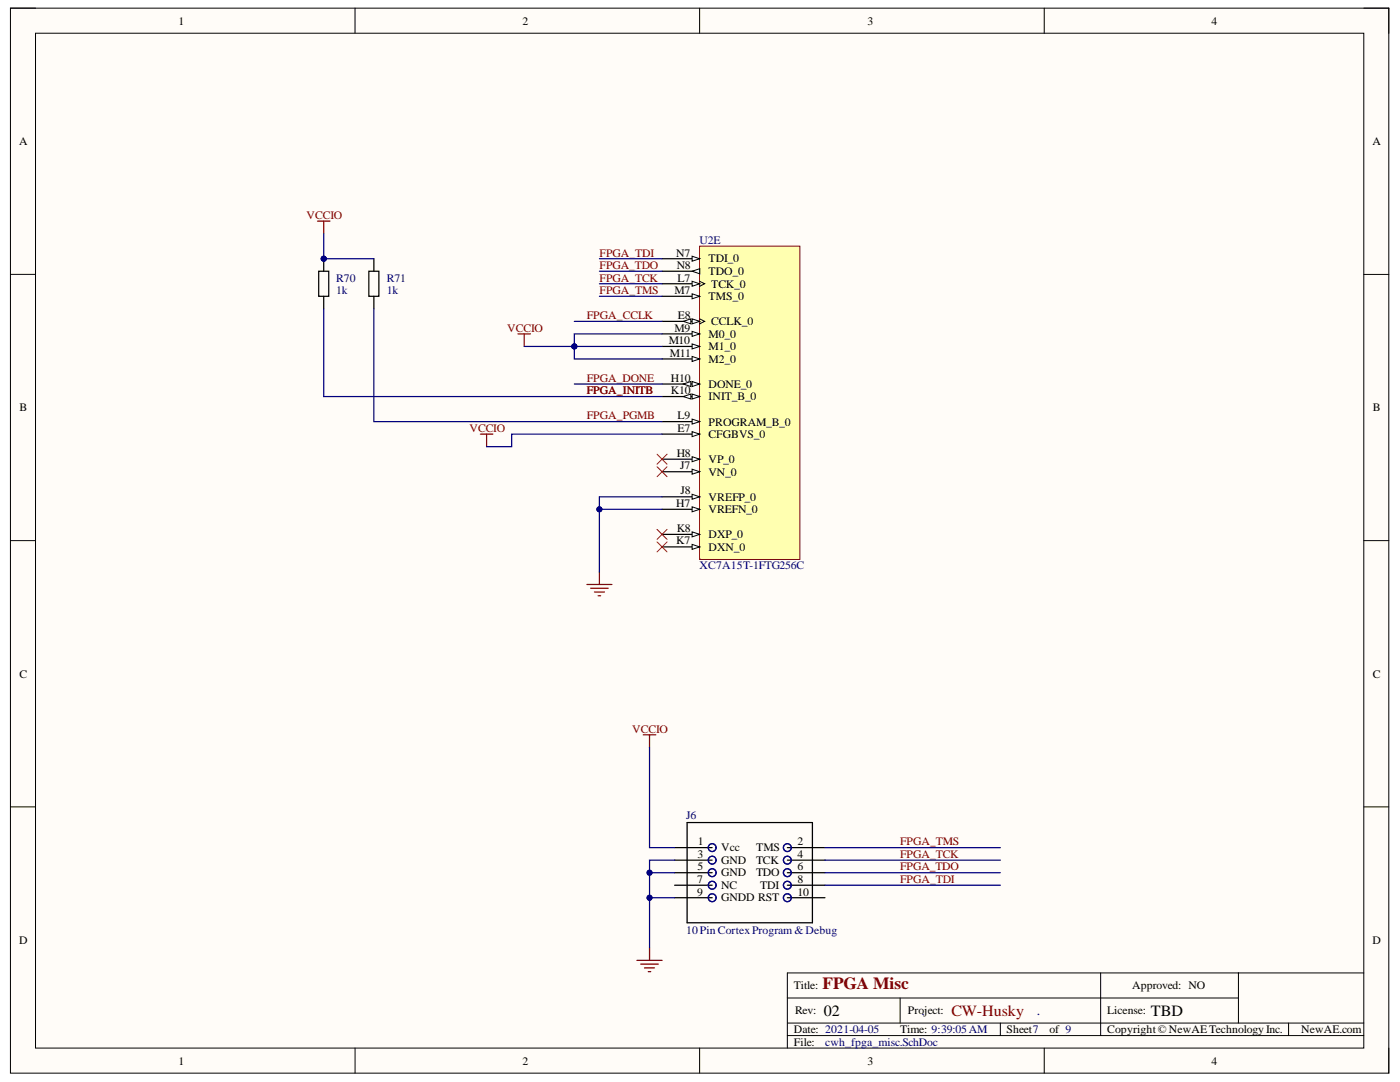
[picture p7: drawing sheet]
<svg xmlns="http://www.w3.org/2000/svg" width="279mm" height="216mm" viewBox="0 0 279 216" stroke-linecap="round" stroke-linejoin="round" font-family="sans-serif">
<defs><g id="words">
<text font-size="3.4" fill="#800000" x="164.2" y="197.4">FPGA Misc</text>
<g font-size="3.1">
<text x="164.4" y="202.7">02</text>
<text x="229.7" y="202.7">TBD</text>
</g>
<text font-size="3.1" fill="#800000" x="189.9" y="202.7">CW-Husky</text>
<g font-size="2.7" fill="#000080">
<text x="183.9" y="202.5">.</text>
<text x="206.9" y="202.5">.</text>
</g>
<g font-size="2.3">
<text x="35.6" y="4.9">1</text>
<text x="104.3" y="4.9">2</text>
<text x="173.1" y="4.9">3</text>
<text x="241.8" y="4.9">4</text>
<text x="3.8" y="28.9">A</text>
<text x="273.9" y="28.9">A</text>
<text x="135" y="51.2">N7</text>
<text x="135.1" y="53.6">N8</text>
<text x="141.4" y="52.4">TDI_0</text>
<text x="134.6" y="58.6">M7</text>
<text x="135.2" y="56.2">L7</text>
<text x="141.4" y="54.9">TDO_0</text>
<text x="141.4" y="59.9">TMS_0</text>
<text x="141.9" y="57.4">TCK_0</text>
<text x="135.3" y="63.6">E8</text>
<text x="141.9" y="64.9">CCLK_0</text>
<text x="133.4" y="68.6">M10</text>
<text x="133.7" y="71.2">M11</text>
<text x="134.6" y="66.2">M9</text>
<text x="141.4" y="67.4">M0_0</text>
<text x="141.4" y="69.9">M1_0</text>
<text x="133.9" y="76.1">H10</text>
<text x="141.4" y="77.4">DONE_0</text>
<text x="141.4" y="72.4">M2_0</text>
<text x="3.9" y="82.1">B</text>
<text x="133.9" y="78.7">K10</text>
<text x="135.2" y="83.7">L9</text>
<text x="141.4" y="79.9">INIT_B_0</text>
<text x="274" y="82.1">B</text>
<text x="135.2" y="86.1">E7</text>
<text x="141.4" y="87.4">CFGBVS_0</text>
<text x="141.4" y="84.9">PROGRAM_B_0</text>
<text x="135.1" y="91.1">H8</text>
<text x="135.7" y="93.7">J7</text>
<text x="141.4" y="94.9">VN_0</text>
<text x="141.4" y="92.4">VP_0</text>
<text x="135" y="101.2">H7</text>
<text x="135.8" y="98.7">J8</text>
<text x="141.4" y="99.9">VREFP_0</text>
<text x="135.1" y="106.2">K8</text>
<text x="141.4" y="107.4">DXP_0</text>
<text x="141.4" y="102.4">VREFN_0</text>
<text x="135" y="108.6">K7</text>
<text x="141.4" y="109.9">DXN_0</text>
<text x="3.9" y="135.2">C</text>
<text x="274" y="135.2">C</text>
<text x="139.2" y="171.2">3</text>
<text x="139.2" y="173.7">5</text>
<text x="139.3" y="168.7">1</text>
<text x="143.9" y="169.9">Vcc</text>
<text x="143.9" y="172.4">GND</text>
<text x="150.9" y="169.9">TMS</text>
<text x="150.9" y="172.4">TCK</text>
<text x="159.2" y="168.7">2</text>
<text x="159.2" y="171.2">4</text>
<text x="159.2" y="173.7">6</text>
<text x="139.1" y="176.1">7</text>
<text x="139.1" y="178.7">9</text>
<text x="143.9" y="174.9">GND</text>
<text x="143.9" y="177.4">NC</text>
<text x="143.9" y="179.9">GNDD RST</text>
<text x="150.9" y="174.9">TDO</text>
<text x="151.7" y="177.4">TDI</text>
<text x="159.2" y="176.1">8</text>
<text x="159.2" y="178.7">10</text>
<text x="3.8" y="188.3">D</text>
<text x="273.9" y="188.3">D</text>
<text x="158.4" y="197.4">Title:</text>
<text x="225.9" y="197.4">Approved: NO</text>
<text x="158.7" y="202.4">Rev:</text>
<text x="181.2" y="202.4">Project:</text>
<text x="220.9" y="202.4">License:</text>
<text x="158.4" y="206.2">Date: 2021-04-05</text>
<text x="158.4" y="208.6">File:</text>
<text x="179.7" y="206.2">Time: 9:39:05 AM</text>
<text x="200.9" y="206.2">Sheet7</text>
<text x="209.4" y="206.2">of 9</text>
<text x="220.9" y="206.2">Copyright© NewAE Technology Inc.</text>
<text x="259.7" y="206.2">NewAE.com</text>
<text x="35.6" y="212.4">1</text>
<text x="104.3" y="212.4">2</text>
<text x="173.1" y="212.4">3</text>
<text x="241.8" y="212.4">4</text>
</g>
<g font-size="2.3" fill="#800000">
<text x="61.2" y="43.7">VCCIO</text>
<text x="119.7" y="51.2">FPGA_TDI</text>
<text x="119.7" y="53.6">FPGA_TDO</text>
<text x="119.7" y="58.6">FPGA_TMS</text>
<text x="119.7" y="56.2">FPGA_TCK</text>
<text x="117.1" y="63.6">FPGA_CCLK</text>
<text x="101.2" y="66.2">VCCIO</text>
<text x="117.1" y="76.1">FPGA_DONE</text>
<text x="117.1" y="83.7">FPGA_PGMB</text>
<text x="117.1" y="78.7">FPGA_INITB</text>
<text x="93.7" y="86.1">VCCIO</text>
<text x="126.2" y="146.2">VCCIO</text>
<text x="179.7" y="168.7">FPGA_TMS</text>
<text x="179.7" y="171.2">FPGA_TCK</text>
<text x="179.7" y="173.7">FPGA_TDO</text>
<text x="179.7" y="176.1">FPGA_TDI</text>
</g>
<g font-size="2.3" fill="#000080">
<text x="139.6" y="48.7">U2E</text>
<text x="67.1" y="56.2">R70</text>
<text x="67.1" y="58.6">1k</text>
<text x="77.2" y="56.2">R71</text>
<text x="77.2" y="58.6">1k</text>
<text x="139.6" y="113.6">XC7A15T-1FTG256C</text>
<text x="136.9" y="163.4">J6</text>
<text x="136.9" y="186.4">10 Pin CortexProgram &amp;Debug</text>
<text x="164.7" y="208.6">cwh_fpga_misc.SchDoc</text>
</g>
</g></defs>
<path d="M2.1 1.6h275.1v212.5h-275.1z" fill-rule="evenodd" fill="#fffcf8"/>
<path d="M2.1 1.6h275.1v212.5h-275.1z" fill="none" stroke="#000" stroke-width=".2"/>
<path d="M7.1 6.6h265.1v202.5h-265.1z" fill-rule="evenodd" fill="#fffcf8"/>
<g fill="none" stroke="#000" stroke-width=".2">
<path d="M2.1 1.6h5M7.1 6.6h265.1v202.5h-265.1zM70.9 1.6v5M139.6 1.6v5M208.4 1.6v5M272.2 1.6h5v5M2.1 54.8h5M272.2 54.8h5M2.1 107.9h5M272.2 107.9h5M2.1 161h5M272.2 161h5"/>
<path d="M157.1 199.1h90.1M179.6 199.1v5M219.7 194.1v12.5M247.2 194.1v10M272.2 194.1h-115.1v15M70.9 209.1v5M139.6 209.1v5M157.1 206.6h115.1M157.1 204.1h115.1M199.6 204.1v2.5M208.4 209.1v5M257.2 204.1v2.5"/>
<path d="M277.2 209.1v5"/>
</g>
<g fill="none" stroke="#000" stroke-width=".25">
<path d="M73.6 54.1h2v5h-2zM74.6 51.6v2.5M74.6 59.1v2.5M134.6 169.1h7.5M134.6 171.6h7.5M134.6 174.1h7.5M134.6 176.6h7.5M134.6 179.1h7.5M137.1 164.1h25v20h-25zM157.1 169.1h7.5M157.1 171.6h7.5M157.1 174.1h7.5"/>
<path d="M157.1 176.6h7.5M157.1 179.1h7.5"/>
</g>
<g fill="none" stroke="#11037f" stroke-width=".25">
<circle cx="142.1" cy="171.6" r=".78"/>
<circle cx="142.1" cy="169.1" r=".78"/>
<circle cx="142.1" cy="174.1" r=".78"/>
<circle cx="142.1" cy="176.6" r=".78"/>
<circle cx="142.1" cy="179.1" r=".78"/>
<circle cx="157.1" cy="174.1" r=".78"/>
<circle cx="157.1" cy="176.6" r=".78"/>
<circle cx="157.1" cy="179.1" r=".78"/>
<circle cx="157.1" cy="171.6" r=".78"/>
<circle cx="157.1" cy="169.1" r=".78"/>
</g>
<path d="M128.4 146.6h2.5M129.6 146.6v2.5M127.1 191.6h5M127.9 192.4h3.5M128.6 193.1h2M129.4 193.9h.5M129.6 189.1v2.5" fill="none" stroke="#800000" stroke-width=".25"/>
<circle cx="64.6" cy="51.6" r=".5" fill="#000080"/>
<circle cx="64.6" cy="51.6" r=".5" fill="none" stroke="#000080" stroke-width=".2"/>
<path d="M64.6 51.6v2.5M64.6 59.1v2.5" fill="none" stroke="#000" stroke-width=".25"/>
<circle cx="64.6" cy="51.6" r=".5" fill="#000080"/>
<circle cx="64.6" cy="51.6" r=".5" fill="none" stroke="#000080" stroke-width=".2"/>
<path d="M63.6 54.1h2v5h-2z" fill="none" stroke="#000" stroke-width=".25"/>
<path d="M63.4 44.1h2.5M64.6 44.1v2.5" fill="none" stroke="#800000" stroke-width=".25"/>
<path d="M139.6 49.1h20v62.5h-20z" fill-rule="evenodd" fill="#ffffb0"/>
<path d="M139.6 49.1h20v62.5h-20z" fill="none" stroke="#800000" stroke-width=".2"/>
<path d="M132.1 76.6h7.5" fill="none" stroke="#000" stroke-width=".25"/>
<path d="M138.1 76.1l1.5 .5-1.5 .5z" fill="#f8fcff"/>
<path d="M138.1 76.1l1.5 .5-1.5 .5z" fill="none" stroke="#000" stroke-width=".2"/>
<path d="M136.4 76.6l1.5-.5v1z" fill="#f8fcff"/>
<path d="M136.4 76.6l1.5-.5v1z" fill="none" stroke="#000" stroke-width=".2"/>
<path d="M132.1 106.6h7.5" fill="none" stroke="#000" stroke-width=".25"/>
<path d="M138.1 106.1l1.5 .5-1.5 .5z" fill="#f8fcff"/>
<path d="M138.1 106.1l1.5 .5-1.5 .5z" fill="none" stroke="#000" stroke-width=".2"/>
<path d="M132.1 99.1h7.5" fill="none" stroke="#000" stroke-width=".25"/>
<path d="M138.1 98.6l1.5 .5-1.5 .5z" fill="#f8fcff"/>
<path d="M138.1 98.6l1.5 .5-1.5 .5z" fill="none" stroke="#000" stroke-width=".2"/>
<path d="M132.1 94.1h7.5" fill="none" stroke="#000" stroke-width=".25"/>
<path d="M138.1 93.6l1.5 .5-1.5 .5z" fill="#f8fcff"/>
<path d="M138.1 93.6l1.5 .5-1.5 .5z" fill="none" stroke="#000" stroke-width=".2"/>
<path d="M132.1 56.6h7.5" fill="none" stroke="#000" stroke-width=".25"/>
<path d="M138.1 56.1l1.5 .5-1.5 .5z" fill="#f8fcff"/>
<path d="M138.1 56.1l1.5 .5-1.5 .5zM139.6 56.1l1 .5-1 .5" fill="none" stroke="#000" stroke-width=".2"/>
<path d="M132.1 109.1h7.5" fill="none" stroke="#000" stroke-width=".25"/>
<path d="M138.1 108.6l1.5 .5-1.5 .5z" fill="#f8fcff"/>
<path d="M138.1 108.6l1.5 .5-1.5 .5z" fill="none" stroke="#000" stroke-width=".2"/>
<path d="M132.1 101.6h7.5" fill="none" stroke="#000" stroke-width=".25"/>
<path d="M138.1 101.1l1.5 .5-1.5 .5z" fill="#f8fcff"/>
<path d="M138.1 101.1l1.5 .5-1.5 .5z" fill="none" stroke="#000" stroke-width=".2"/>
<path d="M132.1 91.6h7.5" fill="none" stroke="#000" stroke-width=".25"/>
<path d="M138.1 91.1l1.5 .5-1.5 .5z" fill="#f8fcff"/>
<path d="M138.1 91.1l1.5 .5-1.5 .5z" fill="none" stroke="#000" stroke-width=".2"/>
<path d="M132.1 64.1h7.5" fill="none" stroke="#000" stroke-width=".25"/>
<path d="M138.1 63.6l1.5 .5-1.5 .5z" fill="#f8fcff"/>
<path d="M138.1 63.6l1.5 .5-1.5 .5z" fill="none" stroke="#000" stroke-width=".2"/>
<path d="M136.4 64.1l1.5-.5v1z" fill="#f8fcff"/>
<path d="M136.4 64.1l1.5-.5v1zM139.6 63.6l1 .5-1 .5" fill="none" stroke="#000" stroke-width=".2"/>
<path d="M132.1 66.6h7.5" fill="none" stroke="#000" stroke-width=".25"/>
<path d="M138.1 66.1l1.5 .5-1.5 .5z" fill="#f8fcff"/>
<path d="M138.1 66.1l1.5 .5-1.5 .5z" fill="none" stroke="#000" stroke-width=".2"/>
<path d="M132.1 69.1h7.5" fill="none" stroke="#000" stroke-width=".25"/>
<path d="M138.1 68.6l1.5 .5-1.5 .5z" fill="#f8fcff"/>
<path d="M138.1 68.6l1.5 .5-1.5 .5z" fill="none" stroke="#000" stroke-width=".2"/>
<path d="M132.1 79.1h7.5" fill="none" stroke="#000" stroke-width=".25"/>
<path d="M138.1 78.6l1.5 .5-1.5 .5z" fill="#f8fcff"/>
<path d="M138.1 78.6l1.5 .5-1.5 .5z" fill="none" stroke="#000" stroke-width=".2"/>
<path d="M136.4 79.1l1.5-.5v1z" fill="#f8fcff"/>
<path d="M136.4 79.1l1.5-.5v1z" fill="none" stroke="#000" stroke-width=".2"/>
<path d="M132.1 51.6h7.5" fill="none" stroke="#000" stroke-width=".25"/>
<path d="M138.1 51.1l1.5 .5-1.5 .5z" fill="#f8fcff"/>
<path d="M138.1 51.1l1.5 .5-1.5 .5z" fill="none" stroke="#000" stroke-width=".2"/>
<path d="M132.1 54.1h7.5" fill="none" stroke="#000" stroke-width=".25"/>
<path d="M138.1 54.1l1.5-.5v1z" fill="#f8fcff"/>
<path d="M138.1 54.1l1.5-.5v1z" fill="none" stroke="#000" stroke-width=".2"/>
<path d="M132.1 71.6h7.5" fill="none" stroke="#000" stroke-width=".25"/>
<path d="M138.1 71.1l1.5 .5-1.5 .5z" fill="#f8fcff"/>
<path d="M138.1 71.1l1.5 .5-1.5 .5z" fill="none" stroke="#000" stroke-width=".2"/>
<path d="M132.1 86.6h7.5" fill="none" stroke="#000" stroke-width=".25"/>
<path d="M138.1 86.1l1.5 .5-1.5 .5z" fill="#f8fcff"/>
<path d="M138.1 86.1l1.5 .5-1.5 .5z" fill="none" stroke="#000" stroke-width=".2"/>
<path d="M132.1 84.1h7.5" fill="none" stroke="#000" stroke-width=".25"/>
<path d="M138.1 83.6l1.5 .5-1.5 .5z" fill="#f8fcff"/>
<path d="M138.1 83.6l1.5 .5-1.5 .5z" fill="none" stroke="#000" stroke-width=".2"/>
<path d="M132.1 59.1h7.5" fill="none" stroke="#000" stroke-width=".25"/>
<path d="M138.1 58.6l1.5 .5-1.5 .5z" fill="#f8fcff"/>
<path d="M138.1 58.6l1.5 .5-1.5 .5z" fill="none" stroke="#000" stroke-width=".2"/>
<path d="M103.4 66.6h2.5M104.6 66.6v2.5M95.9 86.6h2.5M97.1 86.6v2.5" fill="none" stroke="#800000" stroke-width=".25"/>
<path d="M129.6 174.1h5" fill="none" stroke="#000080" stroke-width=".25"/>
<circle cx="129.6" cy="174.1" r=".5" fill="#000080"/>
<circle cx="129.6" cy="174.1" r=".5" fill="none" stroke="#000080" stroke-width=".2"/>
<path d="M129.6 179.1h5" fill="none" stroke="#000080" stroke-width=".25"/>
<circle cx="129.6" cy="179.1" r=".5" fill="#000080"/>
<circle cx="129.6" cy="179.1" r=".5" fill="none" stroke="#000080" stroke-width=".2"/>
<path d="M134.6 171.6h-5v17.5M164.6 169.1h35M164.6 171.6h35M164.6 174.1h35M164.6 176.6h35" fill="none" stroke="#000080" stroke-width=".25"/>
<circle cx="129.6" cy="174.1" r=".5" fill="#000080"/>
<circle cx="129.6" cy="174.1" r=".5" fill="none" stroke="#000080" stroke-width=".2"/>
<circle cx="129.6" cy="179.1" r=".5" fill="#000080"/>
<circle cx="129.6" cy="179.1" r=".5" fill="none" stroke="#000080" stroke-width=".2"/>
<path d="M64.6 46.6v5h10M129.6 149.1v20h5" fill="none" stroke="#000080" stroke-width=".25"/>
<circle cx="64.6" cy="51.6" r=".5" fill="#000080"/>
<circle cx="64.6" cy="51.6" r=".5" fill="none" stroke="#000080" stroke-width=".2"/>
<path d="M119.6 59.1h12.5M119.6 56.6h12.5M119.6 51.6h12.5M119.6 54.1h12.5M64.6 61.6v17.5h67.5M114.6 69.1h17.5" fill="none" stroke="#000080" stroke-width=".25"/>
<circle cx="114.6" cy="69.1" r=".5" fill="#000080"/>
<circle cx="114.6" cy="69.1" r=".5" fill="none" stroke="#000080" stroke-width=".2"/>
<path d="M104.6 69.1h10" fill="none" stroke="#000080" stroke-width=".25"/>
<circle cx="114.6" cy="69.1" r=".5" fill="#000080"/>
<circle cx="114.6" cy="69.1" r=".5" fill="none" stroke="#000080" stroke-width=".2"/>
<path d="M74.6 61.6v22.5h57.5M114.6 76.6h17.5M114.6 64.1h17.5M132.1 66.6h-17.5v5h17.5M132.1 86.6h-30v2.5h-5" fill="none" stroke="#000080" stroke-width=".25"/>
<circle cx="114.6" cy="69.1" r=".5" fill="#000080"/>
<circle cx="114.6" cy="69.1" r=".5" fill="none" stroke="#000080" stroke-width=".2"/>
<path d="M131.1 108.1l2 2M131.1 105.6l2 2M133.1 108.1l-2 2M133.1 105.6l-2 2" fill="none" stroke="#f00" stroke-width=".2"/>
<path d="M117.1 116.6h5M117.9 117.4h3.5M118.6 118.1h2M119.4 118.9h.5M119.6 114.1v2.5" fill="none" stroke="#800000" stroke-width=".25"/>
<path d="M132.1 99.1h-12.5v15" fill="none" stroke="#000080" stroke-width=".25"/>
<circle cx="119.6" cy="101.6" r=".5" fill="#000080"/>
<circle cx="119.6" cy="101.6" r=".5" fill="none" stroke="#000080" stroke-width=".2"/>
<path d="M119.6 101.6h12.5" fill="none" stroke="#000080" stroke-width=".25"/>
<circle cx="119.6" cy="101.6" r=".5" fill="#000080"/>
<circle cx="119.6" cy="101.6" r=".5" fill="none" stroke="#000080" stroke-width=".2"/>
<path d="M131.1 93.1l2 2M131.1 90.6l2 2M133.1 93.1l-2 2M133.1 90.6l-2 2" fill="none" stroke="#f00" stroke-width=".2"/>
<use href="#words"/>
</svg>
